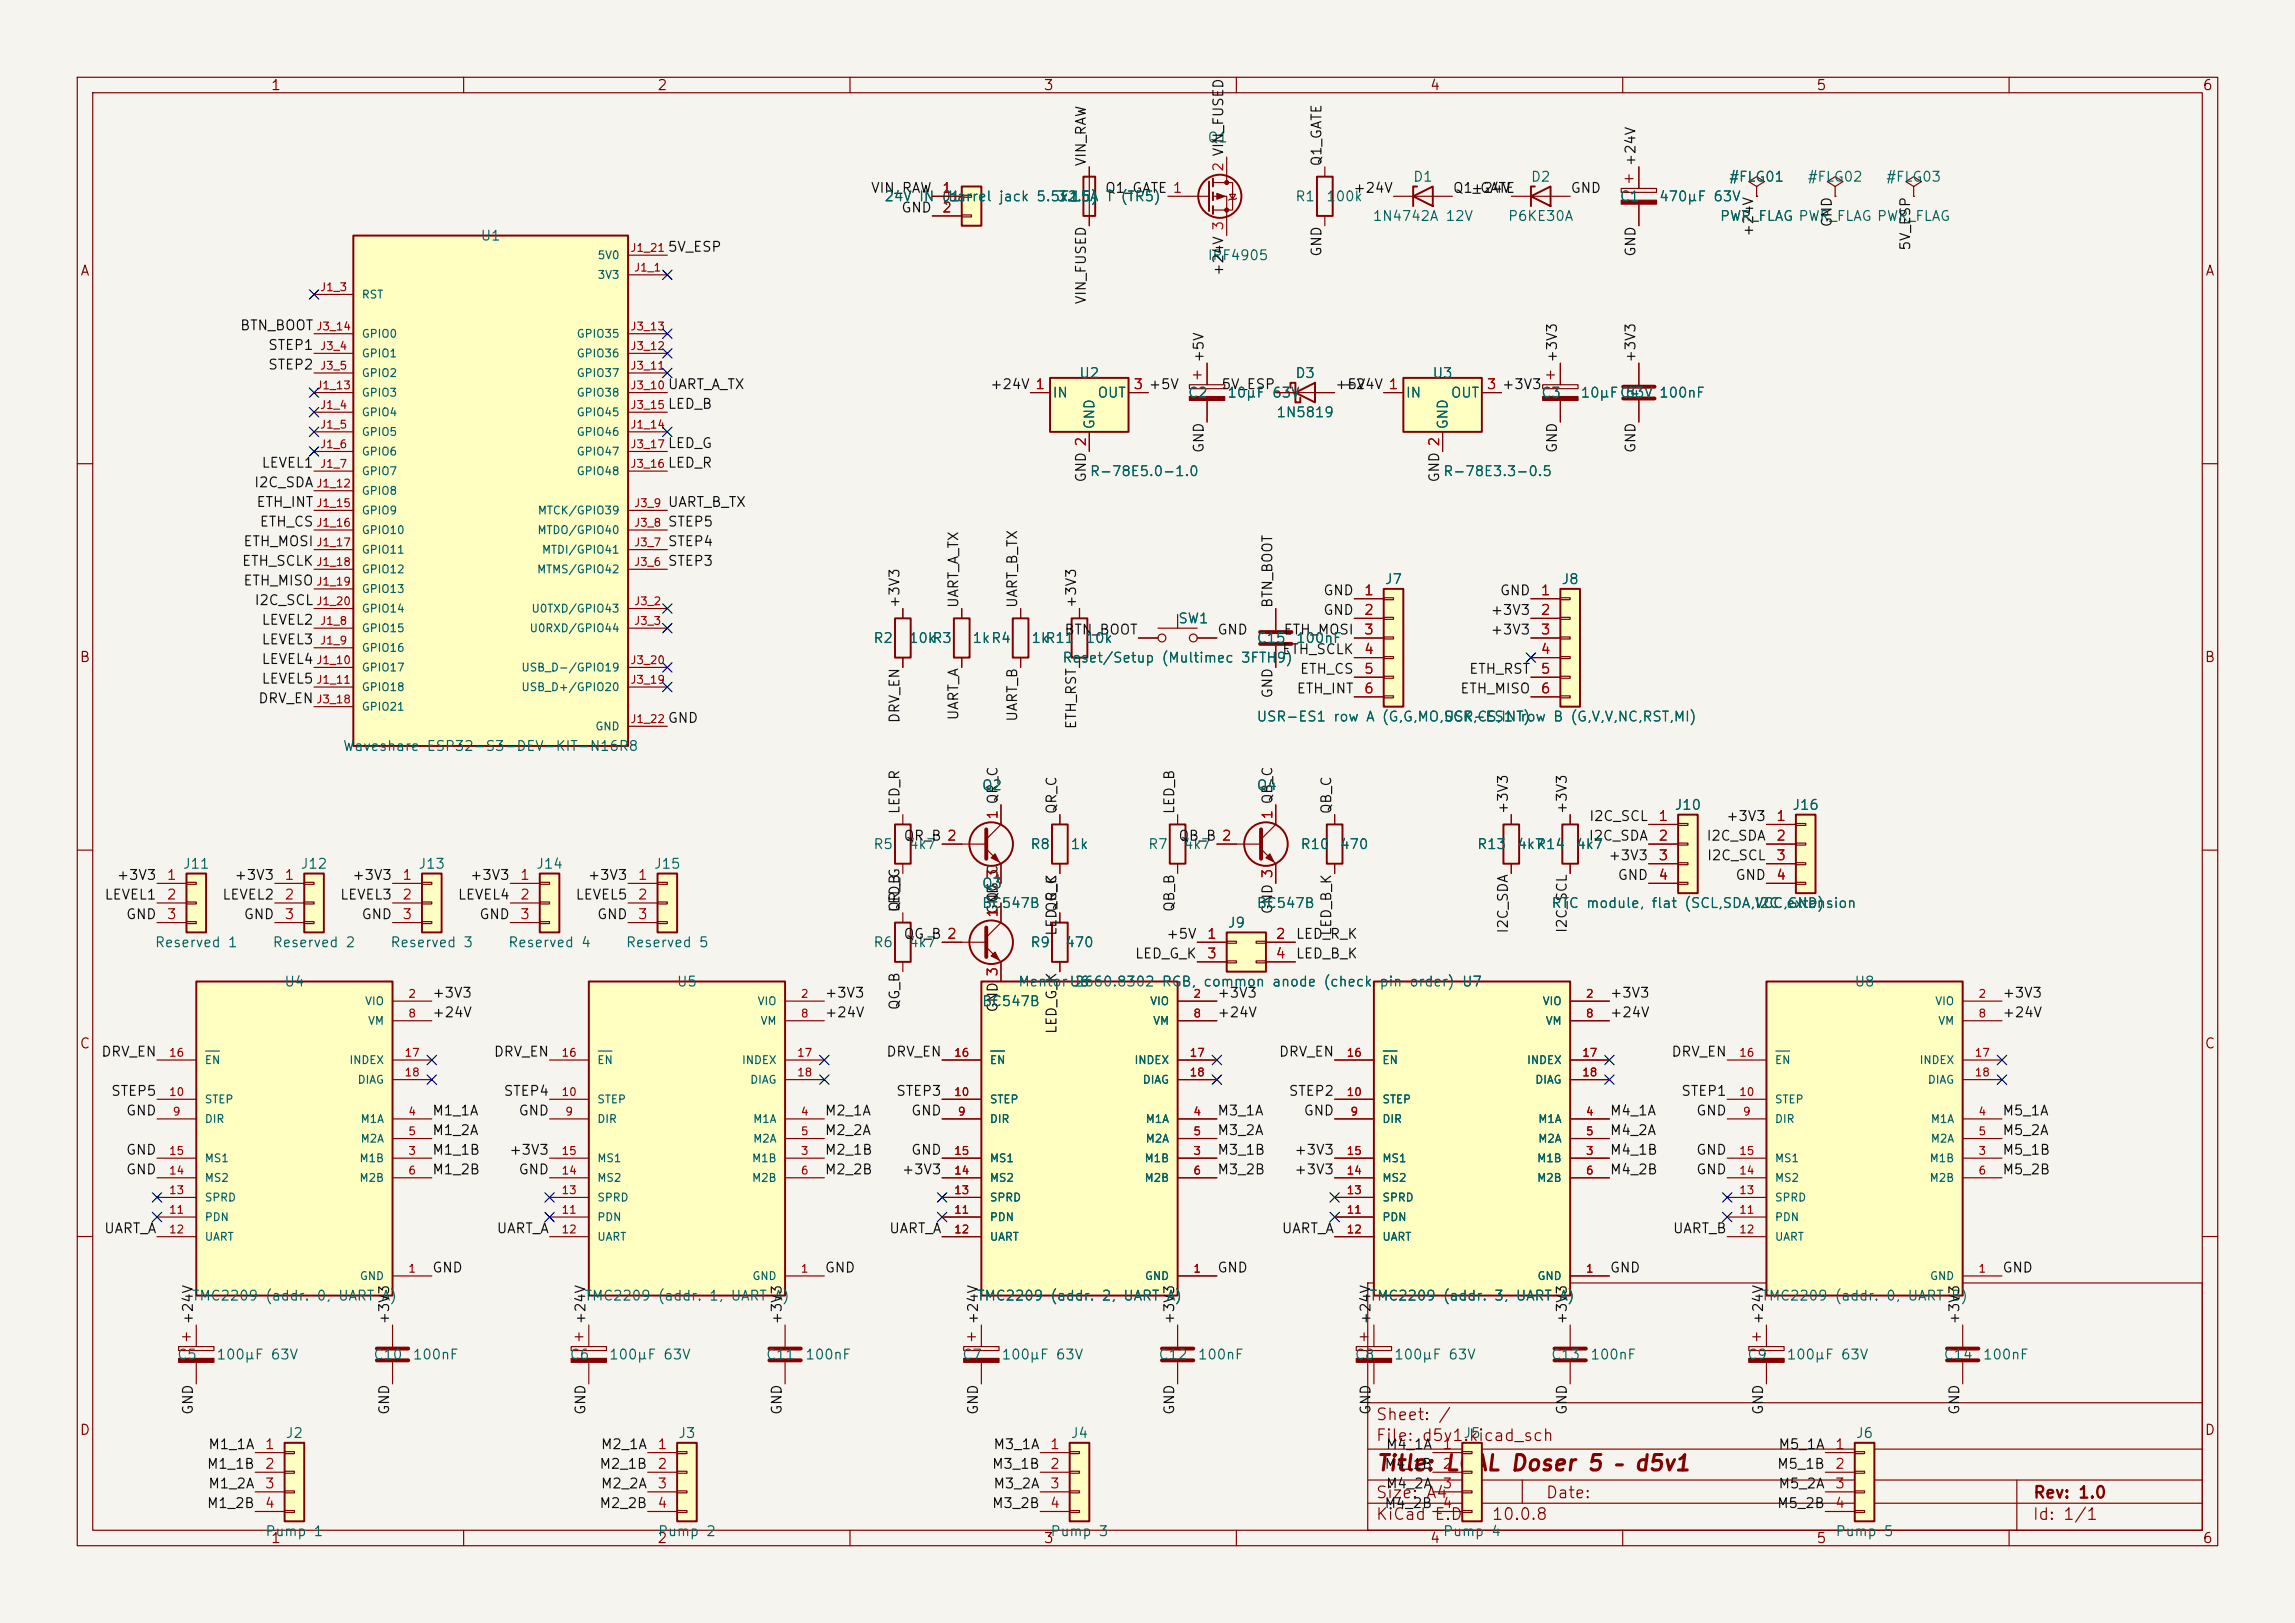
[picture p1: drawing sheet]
<svg xmlns="http://www.w3.org/2000/svg" width="297mm" height="210mm" viewBox="0 0 297 210" stroke-linecap="round" stroke-linejoin="round" font-family="sans-serif">
<defs><g id="words">
<text font-size="2" fill="#840000" x="178" y="190.8">Title: LGAL Doser 5 – d5v1</text>
<g font-size="1.5" fill="#840000">
<text x="178" y="184.1">Sheet: /</text>
<text x="178" y="186.8">File: d5v1.kicad_sch</text>
<text x="178" y="197">KiCad E.D.A. 10.0.8</text>
<text x="178" y="194.2">Size: A4</text>
<text x="200" y="194.2">Date:</text>
<text x="263" y="197">Id: 1/1</text>
<text x="263" y="194.2">Rev: 1.0</text>
</g>
<g font-size="1.3" fill="#840000">
<text x="35" y="12">1</text>
<text x="85" y="12">2</text>
<text x="135" y="12">3</text>
<text x="185" y="12">4</text>
<text x="235" y="12">5</text>
<text x="285" y="12">6</text>
<text x="10.3" y="36">A</text>
<text x="285.3" y="36">A</text>
<text x="10.2" y="86">B</text>
<text x="285.2" y="86">B</text>
<text x="10.2" y="136">C</text>
<text x="285.2" y="136">C</text>
<text x="10.2" y="186">D</text>
<text x="285.2" y="186">D</text>
<text x="35" y="200">1</text>
<text x="85" y="200">2</text>
<text x="135" y="200">3</text>
<text x="185" y="200">4</text>
<text x="235" y="200">5</text>
<text x="285" y="200">6</text>
</g>
<g font-size="1.3" fill="#0f0f0f">
<text x="140.8" y="21.6" transform="rotate(-90 140.8 21.6)">VIN_RAW</text>
<text x="171.3" y="21.6" transform="rotate(-90 171.3 21.6)">Q1_GATE</text>
<text x="212" y="21.6" transform="rotate(-90 212 21.6)">+24V</text>
<text x="112.6" y="25.3">VIN_RAW</text>
<text x="116.6" y="27.8">GND</text>
<text x="142.9" y="25.3">Q1_GATE 1</text>
<text x="175" y="25.3">+24V</text>
<text x="187.9" y="25.3">Q1_GATE</text>
<text x="190.3" y="25.3">+24V</text>
<text x="203.2" y="25.3">GND</text>
<text x="237.4" y="29.5" transform="rotate(-90 237.4 29.5)">GND</text>
<text x="86.3" y="32.9">5V_ESP</text>
<text x="158.6" y="35.8" transform="rotate(-90 158.6 35.8)">+24V 3</text>
<text x="171.3" y="33.3" transform="rotate(-90 171.3 33.3)">GND</text>
<text x="212" y="33.3" transform="rotate(-90 212 33.3)">GND</text>
<text x="227.2" y="30.7" transform="rotate(-90 227.2 30.7)">+24V</text>
<text x="247.5" y="32.5" transform="rotate(-90 247.5 32.5)">5V_ESP</text>
<text x="140.8" y="39.5" transform="rotate(-90 140.8 39.5)">VIN_FUSED</text>
<text x="31" y="43.1">BTN_BOOT</text>
<text x="34.6" y="45.6">STEP1</text>
<text x="156.1" y="47" transform="rotate(-90 156.1 47)">+5V</text>
<text x="201.8" y="47" transform="rotate(-90 201.8 47)">+3V3</text>
<text x="212" y="47" transform="rotate(-90 212 47)">+3V3</text>
<text x="34.6" y="48.1">STEP2</text>
<text x="86.3" y="50.7">UART_A_TX</text>
<text x="86.3" y="53.2">LED_B</text>
<text x="128" y="50.7">+24V 1</text>
<text x="158" y="50.7">5V_ESP</text>
<text x="172.7" y="50.7">+5V</text>
<text x="173.8" y="50.7">+24V 1</text>
<text x="86.3" y="58.3">LED_G</text>
<text x="156.1" y="58.7" transform="rotate(-90 156.1 58.7)">GND</text>
<text x="201.8" y="58.7" transform="rotate(-90 201.8 58.7)">GND</text>
<text x="212" y="58.7" transform="rotate(-90 212 58.7)">GND</text>
<text x="32.8" y="63.4">I2C_SDA</text>
<text x="33.1" y="65.9">ETH_INT</text>
<text x="33.8" y="60.8">LEVEL1</text>
<text x="86.3" y="60.8">LED_R</text>
<text x="86.3" y="65.9">UART_B_TX</text>
<text x="140.8" y="62.5" transform="rotate(-90 140.8 62.5)">GND 2</text>
<text x="186.6" y="62.5" transform="rotate(-90 186.6 62.5)">GND 2</text>
<text x="31.4" y="71">ETH_MOSI</text>
<text x="33.5" y="68.5">ETH_CS</text>
<text x="86.3" y="68.5">STEP5</text>
<text x="86.3" y="71">STEP4</text>
<text x="31.2" y="73.5">ETH_SCLK</text>
<text x="31.4" y="76.1">ETH_MISO</text>
<text x="86.3" y="73.5">STEP3</text>
<text x="171.2" y="77.3">GND</text>
<text x="194" y="77.3">GND</text>
<text x="32.9" y="78.6">I2C_SCL</text>
<text x="33.8" y="81.2">LEVEL2</text>
<text x="33.8" y="83.7">LEVEL3</text>
<text x="116.7" y="78.8" transform="rotate(-90 116.7 78.8)">+3V3</text>
<text x="124.3" y="78.8" transform="rotate(-90 124.3 78.8)">UART_A_TX</text>
<text x="132" y="78.8" transform="rotate(-90 132 78.8)">UART_B_TX</text>
<text x="137.7" y="82.4">BTN_BOOT</text>
<text x="139.6" y="78.8" transform="rotate(-90 139.6 78.8)">+3V3</text>
<text x="157.5" y="82.4">GND</text>
<text x="165" y="78.8" transform="rotate(-90 165 78.8)">BTN_BOOT</text>
<text x="166" y="82.4">ETH_MOSI</text>
<text x="171.2" y="79.9">GND</text>
<text x="192.8" y="79.9">+3V3</text>
<text x="192.8" y="82.4">+3V3</text>
<text x="33.8" y="86.2">LEVEL4</text>
<text x="33.8" y="88.8">LEVEL5</text>
<text x="165.8" y="85">ETH_SCLK</text>
<text x="168.1" y="87.5">ETH_CS</text>
<text x="190" y="87.5">ETH_RST</text>
<text x="33.3" y="91.3">DRV_EN</text>
<text x="86.3" y="93.9">GND</text>
<text x="116.7" y="93.7" transform="rotate(-90 116.7 93.7)">DRV_EN</text>
<text x="124.3" y="93.3" transform="rotate(-90 124.3 93.3)">UART_A</text>
<text x="132" y="93.5" transform="rotate(-90 132 93.5)">UART_B</text>
<text x="139.6" y="94.4" transform="rotate(-90 139.6 94.4)">ETH_RST</text>
<text x="165" y="90.5" transform="rotate(-90 165 90.5)">GND</text>
<text x="167.7" y="90">ETH_INT</text>
<text x="188.9" y="90">ETH_MISO</text>
<text x="116.7" y="105.4" transform="rotate(-90 116.7 105.4)">LED_R</text>
<text x="137" y="105.4" transform="rotate(-90 137 105.4)">QR_C</text>
<text x="152.3" y="105.4" transform="rotate(-90 152.3 105.4)">LED_B</text>
<text x="172.6" y="105.4" transform="rotate(-90 172.6 105.4)">QB_C</text>
<text x="195.5" y="105.4" transform="rotate(-90 195.5 105.4)">+3V3</text>
<text x="203.1" y="105.4" transform="rotate(-90 203.1 105.4)">+3V3</text>
<text x="205.6" y="106.6">I2C_SCL</text>
<text x="223.3" y="106.6">+3V3</text>
<text x="116.9" y="109.1">QR_B 2</text>
<text x="152.4" y="109.1">QB_B 2</text>
<text x="205.5" y="109.1">I2C_SDA</text>
<text x="208.1" y="111.6">+3V3</text>
<text x="220.8" y="109.1">I2C_SDA</text>
<text x="220.8" y="111.6">I2C_SCL</text>
<text x="13.4" y="116.7">LEVEL1</text>
<text x="15" y="114.2">+3V3</text>
<text x="16.2" y="119.3">GND</text>
<text x="28.7" y="116.7">LEVEL2</text>
<text x="30.3" y="114.2">+3V3</text>
<text x="31.5" y="119.3">GND</text>
<text x="43.9" y="116.7">LEVEL3</text>
<text x="45.5" y="114.2">+3V3</text>
<text x="46.7" y="119.3">GND</text>
<text x="59.2" y="116.7">LEVEL4</text>
<text x="60.7" y="114.2">+3V3</text>
<text x="61.9" y="119.3">GND</text>
<text x="74.4" y="116.7">LEVEL5</text>
<text x="76" y="114.2">+3V3</text>
<text x="77.2" y="119.3">GND</text>
<text x="116.7" y="118.1" transform="rotate(-90 116.7 118.1)">LED_G</text>
<text x="116.7" y="118.1" transform="rotate(-90 116.7 118.1)">QR_B</text>
<text x="129.4" y="118.4" transform="rotate(-90 129.4 118.4)">GND 3</text>
<text x="137" y="118.1" transform="rotate(-90 137 118.1)">QG C</text>
<text x="152.3" y="118.1" transform="rotate(-90 152.3 118.1)">QB_B</text>
<text x="165" y="118.4" transform="rotate(-90 165 118.4)">GND 3</text>
<text x="209.3" y="114.2">GND</text>
<text x="224.5" y="114.2">GND</text>
<text x="116.9" y="121.8">QG_B 2</text>
<text x="137" y="121.2" transform="rotate(-90 137 121.2)">LED_R_K</text>
<text x="146.8" y="124.3">LED_G_K</text>
<text x="150.8" y="121.8">+5V</text>
<text x="167.6" y="124.3">LED_B_K</text>
<text x="167.6" y="121.8">LED_R_K</text>
<text x="172.6" y="121.2" transform="rotate(-90 172.6 121.2)">LED_B_K</text>
<text x="195.5" y="120.9" transform="rotate(-90 195.5 120.9)">I2C_SDA</text>
<text x="203.1" y="120.8" transform="rotate(-90 203.1 120.8)">I2C_SCL</text>
<text x="55.9" y="129.4">+3V3</text>
<text x="55.9" y="132">+24V</text>
<text x="106.7" y="129.4">+3V3</text>
<text x="106.7" y="132">+24V</text>
<text x="116.7" y="130.8" transform="rotate(-90 116.7 130.8)">QG_B</text>
<text x="129.4" y="131.1" transform="rotate(-90 129.4 131.1)">GND</text>
<text x="157.5" y="129.4">+3V3</text>
<text x="157.5" y="132">+24V</text>
<text x="208.3" y="132">+24V</text>
<text x="208.3" y="129.4">+3V3</text>
<text x="259.1" y="129.4">+3V3</text>
<text x="259.1" y="132">+24V</text>
<text x="13" y="137">DRV_EN</text>
<text x="63.8" y="137">DRV_EN</text>
<text x="114.6" y="137">DRV_EN</text>
<text x="137" y="133.9" transform="rotate(-90 137 133.9)">LED_G_K</text>
<text x="165.4" y="137">DRV_EN</text>
<text x="216.2" y="137">DRV_EN</text>
<text x="14.3" y="142.1">STEP5</text>
<text x="65.1" y="142.1">STEP4</text>
<text x="115.9" y="142.1">STEP3</text>
<text x="166.7" y="142.1">STEP2</text>
<text x="217.5" y="142.1">STEP1</text>
<text x="16.2" y="149.7">GND</text>
<text x="16.2" y="144.7">GND</text>
<text x="55.9" y="149.7">M1_1B</text>
<text x="55.9" y="147.2">M1_2A</text>
<text x="55.9" y="144.7">M1_1A</text>
<text x="65.8" y="149.7">+3V3</text>
<text x="67" y="144.7">GND</text>
<text x="106.7" y="147.2">M2_2A</text>
<text x="106.7" y="149.7">M2_1B</text>
<text x="106.7" y="144.7">M2_1A</text>
<text x="117.8" y="149.7">GND</text>
<text x="117.8" y="144.7">GND</text>
<text x="157.5" y="149.7">M3_1B</text>
<text x="157.5" y="144.7">M3_1A</text>
<text x="157.5" y="147.2">M3_2A</text>
<text x="167.4" y="149.7">+3V3</text>
<text x="168.6" y="144.7">GND</text>
<text x="208.3" y="144.7">M4_1A</text>
<text x="208.3" y="147.2">M4_2A</text>
<text x="208.3" y="149.7">M4_1B</text>
<text x="219.4" y="149.7">GND</text>
<text x="219.4" y="144.7">GND</text>
<text x="259.1" y="144.7">M5_1A</text>
<text x="259.1" y="147.2">M5_2A</text>
<text x="259.1" y="149.7">M5_1B</text>
<text x="16.2" y="152.3">GND</text>
<text x="55.9" y="152.3">M1_2B</text>
<text x="67" y="152.3">GND</text>
<text x="106.7" y="152.3">M2_2B</text>
<text x="116.6" y="152.3">+3V3</text>
<text x="157.5" y="152.3">M3_2B</text>
<text x="167.4" y="152.3">+3V3</text>
<text x="208.3" y="152.3">M4_2B</text>
<text x="219.4" y="152.3">GND</text>
<text x="259.1" y="152.3">M5_2B</text>
<text x="13.4" y="159.9">UART_A</text>
<text x="64.2" y="159.9">UART_A</text>
<text x="115" y="159.9">UART_A</text>
<text x="165.8" y="159.9">UART_A</text>
<text x="216.4" y="159.9">UART_B</text>
<text x="55.9" y="165">GND</text>
<text x="106.7" y="165">GND</text>
<text x="157.5" y="165">GND</text>
<text x="208.3" y="165">GND</text>
<text x="259.1" y="165">GND</text>
<text x="25.3" y="171.5" transform="rotate(-90 25.3 171.5)">+24V</text>
<text x="50.7" y="171.5" transform="rotate(-90 50.7 171.5)">+3V3</text>
<text x="76.1" y="171.5" transform="rotate(-90 76.1 171.5)">+24V</text>
<text x="101.5" y="171.5" transform="rotate(-90 101.5 171.5)">+3V3</text>
<text x="126.9" y="171.5" transform="rotate(-90 126.9 171.5)">+24V</text>
<text x="152.3" y="171.5" transform="rotate(-90 152.3 171.5)">+3V3</text>
<text x="177.7" y="171.5" transform="rotate(-90 177.7 171.5)">+24V</text>
<text x="203.1" y="171.5" transform="rotate(-90 203.1 171.5)">+3V3</text>
<text x="228.5" y="171.5" transform="rotate(-90 228.5 171.5)">+24V</text>
<text x="253.9" y="171.5" transform="rotate(-90 253.9 171.5)">+3V3</text>
<text x="25.3" y="183.2" transform="rotate(-90 25.3 183.2)">GND</text>
<text x="50.7" y="183.2" transform="rotate(-90 50.7 183.2)">GND</text>
<text x="76.1" y="183.2" transform="rotate(-90 76.1 183.2)">GND</text>
<text x="101.5" y="183.2" transform="rotate(-90 101.5 183.2)">GND</text>
<text x="126.9" y="183.2" transform="rotate(-90 126.9 183.2)">GND</text>
<text x="152.3" y="183.2" transform="rotate(-90 152.3 183.2)">GND</text>
<text x="177.7" y="183.2" transform="rotate(-90 177.7 183.2)">GND</text>
<text x="203.1" y="183.2" transform="rotate(-90 203.1 183.2)">GND</text>
<text x="228.5" y="183.2" transform="rotate(-90 228.5 183.2)">GND</text>
<text x="253.9" y="183.2" transform="rotate(-90 253.9 183.2)">GND</text>
<text x="26.7" y="190.4">M1_1B</text>
<text x="26.9" y="187.8">M1_1A</text>
<text x="77.5" y="190.4">M2_1B</text>
<text x="77.7" y="187.8">M2_1A</text>
<text x="128.3" y="190.4">M3_1B</text>
<text x="128.5" y="187.8">M3_1A</text>
<text x="179.1" y="190.4">M4_1B</text>
<text x="179.3" y="187.8">M4_1A</text>
<text x="229.9" y="190.4">M5_1B</text>
<text x="230.1" y="187.8">M5_1A</text>
<text x="26.7" y="195.5">M1_2B</text>
<text x="26.9" y="192.9">M1_2A</text>
<text x="77.5" y="195.5">M2_2B</text>
<text x="77.7" y="192.9">M2_2A</text>
<text x="128.3" y="195.5">M3_2B</text>
<text x="128.5" y="192.9">M3_2A</text>
<text x="179.1" y="195.5">M4_2B</text>
<text x="179.3" y="192.9">M4_2A</text>
<text x="229.9" y="195.5">M5_2B</text>
<text x="230.1" y="192.9">M5_2A</text>
</g>
<g font-size="1.3" fill="#006464">
<text x="156.2" y="18.7">Q1</text>
<text x="182.8" y="23.8">D1</text>
<text x="198" y="23.8">D2</text>
<text x="223.7" y="23.8">#FLG01</text>
<text x="233.8" y="23.8">#FLG02</text>
<text x="244" y="23.8">#FLG03</text>
<text x="114.4" y="26.4">24V IN (barrel jack 5.5x2.5)</text>
<text x="122" y="26.4">J1</text>
<text x="136.7" y="26.4">3.15A T (TR5)</text>
<text x="137.2" y="26.4">F1</text>
<text x="167.5" y="26.4">R1</text>
<text x="171.5" y="26.4">100k</text>
<text x="177.6" y="28.9">1N4742A 12V</text>
<text x="195.1" y="28.9">P6KE30A</text>
<text x="209.5" y="26.4">C1</text>
<text x="214.6" y="26.4">470µF 63V</text>
<text x="222.5" y="28.9">PWR_FLAG PWR_FLAG PWR_FLAG</text>
<text x="222.5" y="28.9">PWR_FLAG</text>
<text x="62.1" y="31.4">U1</text>
<text x="156.2" y="34">IRF4905</text>
<text x="136.1" y="51.8">IN</text>
<text x="139.6" y="49.2">U2</text>
<text x="141.9" y="51.8">OUT</text>
<text x="153.7" y="51.8">C2</text>
<text x="158.7" y="51.8">10µF 63V</text>
<text x="167.5" y="49.2">D3</text>
<text x="181.8" y="51.8">IN</text>
<text x="185.3" y="49.2">U3</text>
<text x="187.7" y="51.8">OUT</text>
<text x="199.4" y="51.8">C3</text>
<text x="204.5" y="51.8">10µFC4</text>
<text x="210.3" y="51.8">63V 100nF</text>
<text x="141.9" y="55.7" transform="rotate(-90 141.9 55.7)">GND</text>
<text x="165.1" y="54.3">1N5819</text>
<text x="187.7" y="55.7" transform="rotate(-90 187.7 55.7)">GND</text>
<text x="141" y="61.9">R-78E5.0-1.0</text>
<text x="186.7" y="61.9">R-78E3.3-0.5</text>
<text x="179.1" y="75.9">J7</text>
<text x="202" y="75.9">J8</text>
<text x="112.9" y="83.5">R2</text>
<text x="117.5" y="83.5">10k</text>
<text x="120.6" y="83.5">R3</text>
<text x="125.8" y="83.5">1kR4</text>
<text x="133.4" y="83.5">1k</text>
<text x="135.2" y="83.5">R11</text>
<text x="140.4" y="83.5">10k</text>
<text x="152.4" y="81">SW1</text>
<text x="162.5" y="83.5">C15</text>
<text x="167.6" y="83.5">100nF</text>
<text x="137.4" y="86.1">Reset/Setup (Multimec 3FTH9)</text>
<text x="162.5" y="93.7">USR-ES1 row A (G,G,MO,SCK,CS,INT)</text>
<text x="186.7" y="93.7">USR-ES1 row B (G,V,V,NC,RST,MI)</text>
<text x="44.3" y="97.5">Waveshare ESP32-S3-DEV-KIT-N16R8</text>
<text x="127" y="102.6">Q2</text>
<text x="162.5" y="102.6">Q4</text>
<text x="216.6" y="105.1">J10</text>
<text x="231.9" y="105.1">J16</text>
<text x="23.6" y="112.7">J11</text>
<text x="38.8" y="112.7">J12</text>
<text x="54.1" y="112.7">J13</text>
<text x="69.3" y="112.7">J14</text>
<text x="84.5" y="112.7">J15</text>
<text x="112.9" y="110.2">R5</text>
<text x="117.5" y="110.2">4k7</text>
<text x="133.3" y="110.2">R8</text>
<text x="138.5" y="110.2">1k</text>
<text x="148.5" y="110.2">R7</text>
<text x="153.1" y="110.2">4k7</text>
<text x="168.2" y="110.2">R10</text>
<text x="173.3" y="110.2">470</text>
<text x="191.1" y="110.2">R13</text>
<text x="196.3" y="110.2">4k7</text>
<text x="198.7" y="110.2">R14</text>
<text x="203.9" y="110.2">4k7</text>
<text x="127" y="117.8">BC547B</text>
<text x="127" y="115.3">Q3</text>
<text x="162.5" y="117.8">BC547B</text>
<text x="200.7" y="117.8">RTC module, flat (SCL,SDA,VCC,GND)</text>
<text x="227" y="117.8">I2C extension</text>
<text x="20" y="122.9">Reserved 1</text>
<text x="35.2" y="122.9">Reserved 2</text>
<text x="50.4" y="122.9">Reserved 3</text>
<text x="65.7" y="122.9">Reserved 4</text>
<text x="80.9" y="122.9">Reserved 5</text>
<text x="112.9" y="122.9">R6</text>
<text x="117.5" y="122.9">4k7</text>
<text x="133.3" y="122.9">R9</text>
<text x="137.8" y="122.9">470</text>
<text x="158.8" y="120.3">J9</text>
<text x="36.7" y="128">U4</text>
<text x="87.5" y="128">U5</text>
<text x="127" y="130.5">BC547B</text>
<text x="131.7" y="128">MentorU6</text>
<text x="139" y="128">2660.8302 RGB, common anode (check</text>
<text x="178.4" y="128">pin order) U7</text>
<text x="239.9" y="128">U8</text>
<text x="24.7" y="168.6">TMC2209 (addr. 0, UART A)</text>
<text x="75.5" y="168.6">TMC2209 (addr. 1, UART A)</text>
<text x="126.3" y="168.6">TMC2209 (addr. 2, UART A)</text>
<text x="177.1" y="168.6">TMC2209 (addr. 3, UART A)</text>
<text x="227.8" y="168.6">TMC2209 (addr. 0, UART B)</text>
<text x="22.8" y="176.2">C5</text>
<text x="27.9" y="176.2">100µF 63V</text>
<text x="48.2" y="176.2">C10</text>
<text x="53.3" y="176.2">100nF</text>
<text x="73.6" y="176.2">C6</text>
<text x="78.7" y="176.2">100µF 63V</text>
<text x="99" y="176.2">C11</text>
<text x="104.1" y="176.2">100nF</text>
<text x="124.4" y="176.2">C7</text>
<text x="129.5" y="176.2">100µF 63V</text>
<text x="149.8" y="176.2">C12</text>
<text x="154.9" y="176.2">100nF</text>
<text x="175.2" y="176.2">C8</text>
<text x="180.3" y="176.2">100µF 63V</text>
<text x="200.6" y="176.2">C13</text>
<text x="205.7" y="176.2">100nF</text>
<text x="226" y="176.2">C9</text>
<text x="231.1" y="176.2">100µF 63V</text>
<text x="251.4" y="176.2">C14</text>
<text x="256.5" y="176.2">100nF</text>
<text x="36.9" y="186.4">J2</text>
<text x="87.7" y="186.4">J3</text>
<text x="138.5" y="186.4">J4</text>
<text x="189.3" y="186.4">J5</text>
<text x="240.1" y="186.4">J6</text>
<text x="34.3" y="199.1">Pump 1</text>
<text x="85.1" y="199.1">Pump 2</text>
<text x="135.9" y="199.1">Pump 3</text>
<text x="186.7" y="199.1">Pump 4</text>
<text x="237.5" y="199.1">Pump 5</text>
</g>
<g font-size="1.3" fill="#a90000">
<text x="158.6" y="22.3" transform="rotate(-90 158.6 22.3)">2 VIN_FUSED</text>
<text x="121.8" y="25.3">1</text>
<text x="121.8" y="27.8">2</text>
<text x="133.9" y="50.7">1</text>
<text x="146.6" y="50.7">3 +5V</text>
<text x="146.6" y="50.7">3</text>
<text x="179.6" y="50.7">1</text>
<text x="192.3" y="50.7">3 +3V3</text>
<text x="192.3" y="50.7">3</text>
<text x="140.8" y="57.9" transform="rotate(-90 140.8 57.9)">2</text>
<text x="186.6" y="57.9" transform="rotate(-90 186.6 57.9)">2</text>
<text x="176.4" y="77.3">1</text>
<text x="199.3" y="77.3">1</text>
<text x="176.4" y="79.9">2</text>
<text x="176.4" y="82.4">3</text>
<text x="199.3" y="79.9">2</text>
<text x="199.3" y="82.4">3</text>
<text x="176.4" y="85">4</text>
<text x="176.4" y="87.5">5</text>
<text x="199.3" y="85">4</text>
<text x="199.3" y="87.5">5</text>
<text x="176.4" y="90">6</text>
<text x="199.3" y="90">6</text>
<text x="129.4" y="106.1" transform="rotate(-90 129.4 106.1)">1 QR_C</text>
<text x="129.4" y="106.1" transform="rotate(-90 129.4 106.1)">1</text>
<text x="165" y="106.1" transform="rotate(-90 165 106.1)">1 QB_C</text>
<text x="165" y="106.1" transform="rotate(-90 165 106.1)">1</text>
<text x="214.5" y="106.5">1</text>
<text x="229.8" y="106.5">1</text>
<text x="122.5" y="109.1">2</text>
<text x="129.4" y="113.8" transform="rotate(-90 129.4 113.8)">3</text>
<text x="158" y="109.1">2</text>
<text x="165" y="113.8" transform="rotate(-90 165 113.8)">3</text>
<text x="214.5" y="109.1">2</text>
<text x="214.5" y="111.6">3</text>
<text x="229.8" y="109.1">2</text>
<text x="229.8" y="111.6">3</text>
<text x="21.5" y="114.2">1</text>
<text x="21.5" y="116.7">2</text>
<text x="21.5" y="119.2">3</text>
<text x="36.7" y="114.2">1</text>
<text x="36.7" y="116.7">2</text>
<text x="36.7" y="119.2">3</text>
<text x="52" y="114.2">1</text>
<text x="52" y="116.7">2</text>
<text x="52" y="119.2">3</text>
<text x="67.2" y="114.2">1</text>
<text x="67.2" y="116.7">2</text>
<text x="67.2" y="119.2">3</text>
<text x="82.5" y="114.2">1</text>
<text x="82.5" y="116.7">2</text>
<text x="82.5" y="119.2">3</text>
<text x="129.4" y="118.8" transform="rotate(-90 129.4 118.8)">1 QG_C</text>
<text x="129.4" y="118.8" transform="rotate(-90 129.4 118.8)">1</text>
<text x="214.5" y="114.2">4</text>
<text x="229.8" y="114.2">4</text>
<text x="122.5" y="121.8">2</text>
<text x="156.1" y="121.8">1</text>
<text x="156.1" y="124.3">3</text>
<text x="165" y="121.8">2</text>
<text x="165" y="124.3">4</text>
<text x="129.4" y="126.5" transform="rotate(-90 129.4 126.5)">3</text>
<text x="34.2" y="187.8">1</text>
<text x="34.2" y="190.4">2</text>
<text x="85" y="187.8">1</text>
<text x="85" y="190.4">2</text>
<text x="135.8" y="187.8">1</text>
<text x="135.8" y="190.4">2</text>
<text x="186.6" y="187.8">1</text>
<text x="186.6" y="190.4">2</text>
<text x="237.4" y="187.8">1</text>
<text x="237.4" y="190.4">2</text>
<text x="34.2" y="192.9">3</text>
<text x="34.2" y="195.4">4</text>
<text x="85" y="192.9">3</text>
<text x="85" y="195.4">4</text>
<text x="135.8" y="192.9">3</text>
<text x="135.8" y="195.4">4</text>
<text x="186.6" y="192.9">3</text>
<text x="186.6" y="195.4">4</text>
<text x="237.4" y="192.9">3</text>
<text x="237.4" y="195.4">4</text>
</g>
<g font-size="1" fill="#006464">
<text x="77.3" y="33.8">5V0</text>
<text x="46.7" y="38.9">RST</text>
<text x="77.3" y="36.3">3V3</text>
<text x="46.7" y="46.5">GPIO1</text>
<text x="46.7" y="43.9">GPIO0</text>
<text x="74.5" y="46.5">GPIO36</text>
<text x="74.5" y="43.9">GPIO35</text>
<text x="46.7" y="51.6">GPIO3</text>
<text x="46.7" y="49">GPIO2</text>
<text x="74.5" y="51.6">GPIO38</text>
<text x="74.5" y="49">GPIO37</text>
<text x="46.7" y="54.1">GPIO4</text>
<text x="46.7" y="56.6">GPIO5</text>
<text x="46.7" y="59.2">GPIO6</text>
<text x="74.5" y="56.6">GPIO46</text>
<text x="74.5" y="54.1">GPIO45</text>
<text x="74.5" y="59.2">GPIO47</text>
<text x="46.7" y="61.7">GPIO7</text>
<text x="46.7" y="64.3">GPIO8</text>
<text x="74.5" y="61.7">GPIO48</text>
<text x="46.7" y="66.8">GPIO9</text>
<text x="46.7" y="69.3">GPIO10</text>
<text x="46.7" y="71.9">GPIO11</text>
<text x="69.5" y="69.3">MTDO/GPIO40</text>
<text x="69.5" y="66.8">MTCK/GPIO39</text>
<text x="70" y="71.9">MTDI/GPIO41</text>
<text x="46.7" y="74.4">GPIO12</text>
<text x="46.7" y="77">GPIO13</text>
<text x="69.4" y="74.4">MTMS/GPIO42</text>
<text x="46.7" y="82">GPIO15</text>
<text x="46.7" y="79.5">GPIO14</text>
<text x="68.5" y="82">U0RXD/GPIO44</text>
<text x="68.7" y="79.5">U0TXD/GPIO43</text>
<text x="46.7" y="84.6">GPIO16</text>
<text x="46.7" y="87.1">GPIO17</text>
<text x="46.7" y="89.7">GPIO18</text>
<text x="67.4" y="89.7">USB_D+/GPIO20</text>
<text x="67.4" y="87.1">USB_D-/GPIO19</text>
<text x="46.7" y="92.2">GPIO21</text>
<text x="77" y="94.7">GND</text>
<text x="47.2" y="130.3">VIO</text>
<text x="98" y="130.3">VIO</text>
<text x="148.8" y="130.3">VIO</text>
<text x="199.6" y="130.3">VIO</text>
<text x="250.4" y="130.3">VIO</text>
<text x="26.4" y="137.9">EN</text>
<text x="45.1" y="137.9">INDEX</text>
<text x="47.6" y="132.8">VM</text>
<text x="77.2" y="137.9">EN</text>
<text x="95.9" y="137.9">INDEX</text>
<text x="98.4" y="132.8">VM</text>
<text x="128" y="137.9">EN</text>
<text x="146.7" y="137.9">INDEX</text>
<text x="149.2" y="132.8">VM</text>
<text x="178.8" y="137.9">EN</text>
<text x="197.5" y="137.9">INDEX</text>
<text x="200" y="132.8">VM</text>
<text x="229.6" y="137.9">EN</text>
<text x="248.3" y="137.9">INDEX</text>
<text x="250.8" y="132.8">VM</text>
<text x="26.4" y="143">STEP</text>
<text x="46.2" y="140.5">DIAG</text>
<text x="77.2" y="143">STEP</text>
<text x="97" y="140.5">DIAG</text>
<text x="128" y="143">STEP</text>
<text x="147.8" y="140.5">DIAG</text>
<text x="178.8" y="143">STEP</text>
<text x="198.6" y="140.5">DIAG</text>
<text x="229.6" y="143">STEP</text>
<text x="249.4" y="140.5">DIAG</text>
<text x="26.4" y="145.5">DIR</text>
<text x="46.6" y="145.5">M1A</text>
<text x="46.6" y="148.1">M2A</text>
<text x="77.2" y="145.5">DIR</text>
<text x="97.4" y="145.5">M1A</text>
<text x="97.4" y="148.1">M2A</text>
<text x="128" y="145.5">DIR</text>
<text x="148.2" y="145.5">M1A</text>
<text x="148.2" y="148.1">M2A</text>
<text x="178.8" y="145.5">DIR</text>
<text x="199" y="145.5">M1A</text>
<text x="199" y="148.1">M2A</text>
<text x="229.6" y="145.5">DIR</text>
<text x="249.8" y="145.5">M1A</text>
<text x="249.8" y="148.1">M2A</text>
<text x="26.4" y="155.7">SPRD</text>
<text x="26.4" y="153.2">MS2</text>
<text x="26.4" y="150.6">MS1</text>
<text x="46.4" y="150.6">M1B</text>
<text x="46.4" y="153.2">M2B</text>
<text x="77.2" y="155.7">SPRD</text>
<text x="77.2" y="153.2">MS2</text>
<text x="77.2" y="150.6">MS1</text>
<text x="97.2" y="150.6">M1B</text>
<text x="97.2" y="153.2">M2B</text>
<text x="128" y="155.7">SPRD</text>
<text x="128" y="153.2">MS2</text>
<text x="128" y="150.6">MS1</text>
<text x="148" y="150.6">M1B</text>
<text x="148" y="153.2">M2B</text>
<text x="178.8" y="155.7">SPRD</text>
<text x="178.8" y="153.2">MS2</text>
<text x="178.8" y="150.6">MS1</text>
<text x="198.8" y="150.6">M1B</text>
<text x="198.8" y="153.2">M2B</text>
<text x="229.6" y="155.7">SPRD</text>
<text x="229.6" y="153.2">MS2</text>
<text x="229.6" y="150.6">MS1</text>
<text x="249.6" y="150.6">M1B</text>
<text x="249.6" y="153.2">M2B</text>
<text x="26.4" y="158.2">PDN</text>
<text x="26.4" y="160.8">UART</text>
<text x="77.2" y="158.2">PDN</text>
<text x="77.2" y="160.8">UART</text>
<text x="128" y="158.2">PDN</text>
<text x="128" y="160.8">UART</text>
<text x="178.8" y="158.2">PDN</text>
<text x="178.8" y="160.8">UART</text>
<text x="229.6" y="158.2">PDN</text>
<text x="229.6" y="160.8">UART</text>
<text x="46.5" y="165.9">GND</text>
<text x="97.3" y="165.9">GND</text>
<text x="148.1" y="165.9">GND</text>
<text x="198.9" y="165.9">GND</text>
<text x="249.7" y="165.9">GND</text>
</g>
<g font-size="1" fill="#a90000">
<text x="81.5" y="32.8">J1_21</text>
<text x="82" y="35.4">J1_1</text>
<text x="41.3" y="37.9">J1_3</text>
<text x="40.9" y="43">J3_14</text>
<text x="41.3" y="45.5">J3_4</text>
<text x="81.5" y="45.5">J3_12</text>
<text x="81.5" y="43">J3_13</text>
<text x="40.9" y="50.6">J1_13</text>
<text x="41.3" y="53.2">J1_4</text>
<text x="41.3" y="48.1">J3_5</text>
<text x="81.5" y="50.6">J3_10</text>
<text x="81.5" y="48.1">J3_11</text>
<text x="81.5" y="53.2">J3_15</text>
<text x="41.3" y="55.7">J1_5</text>
<text x="41.3" y="58.2">J1_6</text>
<text x="81.5" y="55.7">J1_14</text>
<text x="81.5" y="58.2">J3_17</text>
<text x="40.9" y="63.3">J1_12</text>
<text x="40.9" y="65.9">J1_15</text>
<text x="41.3" y="60.8">J1_7</text>
<text x="81.5" y="60.8">J3_16</text>
<text x="82" y="65.9">J3_9</text>
<text x="40.9" y="68.4">J1_16</text>
<text x="40.9" y="70.9">J1_17</text>
<text x="82" y="70.9">J3_7</text>
<text x="82" y="68.4">J3_8</text>
<text x="40.9" y="73.5">J1_18</text>
<text x="40.9" y="76">J1_19</text>
<text x="82" y="73.5">J3_6</text>
<text x="40.9" y="78.6">J1_20</text>
<text x="41.3" y="81.1">J1_8</text>
<text x="41.3" y="83.6">J1_9</text>
<text x="82" y="78.6">J3_2</text>
<text x="82" y="81.1">J3_3</text>
<text x="40.9" y="86.2">J1_10</text>
<text x="40.9" y="88.7">J1_11</text>
<text x="81.5" y="88.7">J3_19</text>
<text x="81.5" y="86.2">J3_20</text>
<text x="40.9" y="91.3">J3_18</text>
<text x="81.5" y="93.8">J1_22</text>
<text x="52.8" y="129.4">2</text>
<text x="52.8" y="131.9">8</text>
<text x="103.6" y="129.4">2</text>
<text x="103.6" y="131.9">8</text>
<text x="154.4" y="129.4">2</text>
<text x="154.4" y="131.9">8</text>
<text x="205.2" y="129.4">2</text>
<text x="205.2" y="131.9">8</text>
<text x="256" y="129.4">2</text>
<text x="256" y="131.9">8</text>
<text x="21.8" y="137">16</text>
<text x="52.3" y="137">17</text>
<text x="72.6" y="137">16</text>
<text x="103.1" y="137">17</text>
<text x="123.4" y="137">16</text>
<text x="153.9" y="137">17</text>
<text x="174.2" y="137">16</text>
<text x="204.7" y="137">17</text>
<text x="225" y="137">16</text>
<text x="255.5" y="137">17</text>
<text x="21.8" y="142.1">10</text>
<text x="52.3" y="139.5">18</text>
<text x="72.6" y="142.1">10</text>
<text x="103.1" y="139.5">18</text>
<text x="123.4" y="142.1">10</text>
<text x="153.9" y="139.5">18</text>
<text x="174.2" y="142.1">10</text>
<text x="204.7" y="139.5">18</text>
<text x="225" y="142.1">10</text>
<text x="255.5" y="139.5">18</text>
<text x="21.8" y="149.7">15</text>
<text x="22.3" y="144.6">9</text>
<text x="52.8" y="149.7">3</text>
<text x="52.8" y="144.6">4</text>
<text x="52.8" y="147.1">5</text>
<text x="72.6" y="149.7">15</text>
<text x="73.1" y="144.6">9</text>
<text x="103.6" y="149.7">3</text>
<text x="103.6" y="144.6">4</text>
<text x="103.6" y="147.1">5</text>
<text x="123.4" y="149.7">15</text>
<text x="123.9" y="144.6">9</text>
<text x="154.4" y="149.7">3</text>
<text x="154.4" y="144.6">4</text>
<text x="154.4" y="147.1">5</text>
<text x="174.2" y="149.7">15</text>
<text x="174.7" y="144.6">9</text>
<text x="205.2" y="149.7">3</text>
<text x="205.2" y="144.6">4</text>
<text x="205.2" y="147.1">5</text>
<text x="225" y="149.7">15</text>
<text x="225.5" y="144.6">9</text>
<text x="256" y="149.7">3</text>
<text x="256" y="144.6">4</text>
<text x="256" y="147.1">5</text>
<text x="21.8" y="154.8">13</text>
<text x="21.8" y="152.2">14</text>
<text x="52.8" y="152.2">6</text>
<text x="72.6" y="154.8">13</text>
<text x="72.6" y="152.2">14</text>
<text x="103.6" y="152.2">6</text>
<text x="123.4" y="154.8">13</text>
<text x="123.4" y="152.2">14</text>
<text x="154.4" y="152.2">6</text>
<text x="174.2" y="154.8">13</text>
<text x="174.2" y="152.2">14</text>
<text x="205.2" y="152.2">6</text>
<text x="225" y="154.8">13</text>
<text x="225" y="152.2">14</text>
<text x="256" y="152.2">6</text>
<text x="21.8" y="157.3">11</text>
<text x="21.8" y="159.8">12</text>
<text x="72.6" y="157.3">11</text>
<text x="72.6" y="159.8">12</text>
<text x="123.4" y="157.3">11</text>
<text x="123.4" y="159.8">12</text>
<text x="174.2" y="157.3">11</text>
<text x="174.2" y="159.8">12</text>
<text x="225" y="157.3">11</text>
<text x="225" y="159.8">12</text>
<text x="52.8" y="164.9">1</text>
<text x="103.6" y="164.9">1</text>
<text x="154.4" y="164.9">1</text>
<text x="205.2" y="164.9">1</text>
<text x="256" y="164.9">1</text>
</g>
</g></defs>
<path d="M0 0h297v210h-297z" fill="#f5f4ef" stroke="#f5f4ef" stroke-width=".13"/>
<g fill="none" stroke="#840000" stroke-width=".15">
<path d="M10 10h277v190h-277zM12 12h273v186h-273zM60 10v2M110 10v2M160 10v2M210 10v2M260 10v2M10 60h2M285 60h2M10 110h2M285 110h2M10 160h2"/>
<path d="M177 166h108v32h-108zM285 160h2M60 198v2M110 198v2M160 198v2M177 194.5h108M177 191.5h108M177 187.5h108M177 181.5h108M197 191.5v3M210 198v2M260 198v2"/>
<path d="M261 191.5v6.5"/>
</g>
<path d="M138.4 186.7h2.6v10.2h-2.6z" fill="#ffffc2"/>
<path d="M170.4 22.9h2.1v5h-2.1zM182.9 25.4l2.5-1.3v2.6zM183.4 24.1h-.5v2.6M131.1 80h2v5.1h-2zM138.4 186.7h2.6v10.2h-2.6z" fill="none" stroke="#840000" stroke-width=".25"/>
<g fill="none" stroke="#840000" stroke-width=".15">
<path d="M171.4 21.6v1.3M171.4 27.9v1.3M180.3 25.4h7.7M227.3 24.1l1-.6-1-.6-1 .6 1 .6v1.3M227.3 25.4h.1M237.5 24.1l1-.6-1-.6-1 .6 1 .6v1.3M237.5 25.4h.1M132.1 78.7v1.3M132.1 85.1v1.3M134.6 188h3.8M134.6 190.5h3.8M134.6 193h3.8"/>
<path d="M134.6 195.6h3.8M138.4 187.8h1.3v.3h-1.3zM138.4 190.4h1.3v.2h-1.3zM138.4 192.9h1.3v.3h-1.3zM138.4 195.5h1.3v.2h-1.3z"/>
</g>
<path d="M181.6 48.9h10.2v7h-10.2z" fill="#ffffc2"/>
<path d="M198.1 25.4l2.6-1.3v2.6zM198.6 24.1h-.5v2.6M181.6 48.9h10.2v7h-10.2z" fill="none" stroke="#840000" stroke-width=".25"/>
<g fill="none" stroke="#840000" stroke-width=".15">
<path d="M195.6 25.4h7.6M209.8 24.4h4.6v.5h-4.6zM210.3 23.1h1M210.8 22.6v1M212.1 21.6v2.8M212.1 26.4v2.8M179.1 50.8h2.5M186.7 55.9v2.5M191.8 50.8h2.5M199.6 49.8h4.6v.5h-4.6zM200.2 48.5h1M200.7 48v1"/>
<path d="M201.9 47v2.8M201.9 51.8v2.8M212.1 47v2.8M212.1 51.8v2.8"/>
</g>
<path d="M210.1 50h4M210.1 51.6h4" fill="none" stroke="#840000" stroke-width=".51"/>
<g fill="#840000" stroke="#840000" stroke-width=".15">
<path d="M199.6 51.3h4.6v.5h-4.6z"/>
<path d="M209.8 25.9h4.6v.5h-4.6z"/>
</g>
<path d="M158.7 120.7h5.1v5h-5.1z" fill="#ffffc2"/>
<g fill="none" stroke="#840000" stroke-width=".25">
<path d="M140.2 22.9h1.5v5h-1.5zM156.5 23.5v3.8M157 23.1v1M157 24.9v1M157 26.7v1M158.7 120.7h5.1v5h-5.1z"/>
<circle cx="157.9" cy="25.4" r="2.79"/>
</g>
<g fill="none" stroke="#840000" stroke-width=".15">
<path d="M141 21.6v7.6M151.1 25.4h5.4M157 23.6h2.5v3.6h-2.5M157 25.4h1.7v5.1M158.7 20.3v3.3M159.1 25.1h.8l-.4 .7zM160 25.7l-.1 .1h-.8l-.1 .1M154.9 121.9h3.8M154.9 124.5h3.8M158.7 121.8h1.3v.2h-1.3zM158.7 124.3h1.3v.3h-1.3zM162.6 121.8h1.2v.2h-1.2z"/>
<path d="M162.6 124.3h1.2v.3h-1.2zM163.8 121.9h3.8M163.8 124.5h3.8"/>
</g>
<g fill="#840000" stroke="#840000" stroke-width=".15">
<path d="M157.5 25l1 .4-1 .4z"/>
<circle cx="158.7" cy="23.6" r=".25"/>
<circle cx="158.7" cy="27.2" r=".25"/>
</g>
<path d="M124.5 24.1h2.5v5.1h-2.5z" fill="#ffffc2"/>
<path d="M124.5 24.1h2.5v5.1h-2.5z" fill="none" stroke="#840000" stroke-width=".25"/>
<path d="M120.6 25.4h3.9M120.6 27.9h3.9M124.5 25.3h1.2v.2h-1.2zM124.5 27.8h1.2v.3h-1.2zM175.5 174.2h4.6v.6h-4.6zM176 173h1M176.5 172.5v1M177.8 171.5v2.7M177.8 176.3v2.8" fill="none" stroke="#840000" stroke-width=".15"/>
<path d="M175.5 175.8h4.6v.5h-4.6z" fill="#840000" stroke="#840000" stroke-width=".15"/>
<path d="M189.2 186.7h2.6v10.2h-2.6z" fill="#ffffc2"/>
<path d="M189.2 186.7h2.6v10.2h-2.6z" fill="none" stroke="#840000" stroke-width=".25"/>
<g fill="none" stroke="#840000" stroke-width=".15">
<path d="M203.2 171.5v2.7M203.2 176.3v2.8M226.3 174.2h4.6v.6h-4.6zM226.8 173h1M227.3 172.5v1M228.6 171.5v2.7M228.6 176.3v2.8M254 171.5v2.7M254 176.3v2.8M185.4 188h3.8M185.4 190.5h3.8M185.4 193h3.8"/>
<path d="M185.4 195.6h3.8M189.2 187.8h1.3v.3h-1.3zM189.2 190.4h1.3v.2h-1.3zM189.2 192.9h1.3v.3h-1.3zM189.2 195.5h1.3v.2h-1.3z"/>
</g>
<path d="M201.2 174.5h4M201.2 176h4M252 174.5h4M252 176h4" fill="none" stroke="#840000" stroke-width=".51"/>
<path d="M226.3 175.8h4.6v.5h-4.6z" fill="#840000" stroke="#840000" stroke-width=".15"/>
<path d="M240 186.7h2.6v10.2h-2.6z" fill="#ffffc2"/>
<path d="M240 186.7h2.6v10.2h-2.6z" fill="none" stroke="#840000" stroke-width=".25"/>
<path d="M236.2 188h3.8M236.2 190.5h3.8M236.2 193h3.8M236.2 195.6h3.8M240 187.8h1.3v.3h-1.3zM240 190.4h1.3v.2h-1.3zM240 192.9h1.3v.3h-1.3zM240 195.5h1.3v.2h-1.3z" fill="none" stroke="#840000" stroke-width=".15"/>
<path d="M228.6 127h25.4v40.6h-25.4z" fill="#ffffc2"/>
<path d="M228.6 127h25.4v40.6h-25.4z" fill="none" stroke="#840000" stroke-width=".25"/>
<g fill="none" stroke="#840000" stroke-width=".15">
<path d="M223.5 137.2h5.1M254 129.5h5.1M254 132.1h5.1M254 137.2h5.1M254 139.7h5.1M223.5 149.9h5.1M223.5 144.8h5.1M223.5 152.4h5.1M223.5 142.2h5.1M223.5 157.5h5.1M223.5 154.9h5.1M254 149.9h5.1"/>
<path d="M254 144.8h5.1M254 147.3h5.1M254 152.4h5.1M223.5 160h5.1M254 165.1h5.1"/>
</g>
<path d="M229.8 136h1.8" fill="none" stroke="#006464" stroke-width=".15"/>
<path d="M177.8 127h25.4v40.6h-25.4z" fill="#ffffc2"/>
<path d="M177.8 127h25.4v40.6h-25.4z" fill="none" stroke="#840000" stroke-width=".25"/>
<g fill="none" stroke="#840000" stroke-width=".15">
<path d="M172.7 137.2h5.1M203.2 129.5h5.1M203.2 132.1h5.1M203.2 137.2h5.1M203.2 139.7h5.1M172.7 149.9h5.1M172.7 144.8h5.1M172.7 152.4h5.1M172.7 142.2h5.1M172.7 157.5h5.1M172.7 154.9h5.1M203.2 149.9h5.1"/>
<path d="M203.2 144.8h5.1M203.2 147.3h5.1M203.2 152.4h5.1M172.7 160h5.1M203.2 165.1h5.1"/>
</g>
<path d="M179 136h1.8" fill="none" stroke="#006464" stroke-width=".15"/>
<path d="M201.9 76.2h2.6v15.2h-2.6z" fill="#ffffc2"/>
<path d="M201.9 76.2h2.6v15.2h-2.6z" fill="none" stroke="#840000" stroke-width=".25"/>
<path d="M198.1 77.5h3.8M201.9 77.3h1.3v.3h-1.3zM201.9 79.9h1.3v.2h-1.3zM198.1 80h3.8M198.1 82.6h3.8M198.1 85.1h3.8M198.1 87.6h3.8M198.1 90.2h3.8M201.9 82.4h1.3v.3h-1.3zM201.9 85h1.3v.2h-1.3zM201.9 87.5h1.3v.3h-1.3zM201.9 90h1.3v.3h-1.3z" fill="none" stroke="#840000" stroke-width=".15"/>
<path d="M232.4 105.4h2.5v10.2h-2.5z" fill="#ffffc2"/>
<path d="M232.4 105.4h2.5v10.2h-2.5z" fill="none" stroke="#840000" stroke-width=".25"/>
<path d="M228.6 106.7h3.8M228.6 109.2h3.8M228.6 111.8h3.8M228.6 114.3h3.8M232.4 106.6h1.3v.2h-1.3zM232.4 109.1h1.3v.2h-1.3zM232.4 111.6h1.3v.3h-1.3zM232.4 114.2h1.3v.2h-1.3z" fill="none" stroke="#840000" stroke-width=".15"/>
<path d="M217.2 105.4h2.5v10.2h-2.5z" fill="#ffffc2"/>
<path d="M194.6 106.7h2v5.1h-2zM202.2 106.7h2v5.1h-2zM217.2 105.4h2.5v10.2h-2.5z" fill="none" stroke="#840000" stroke-width=".25"/>
<path d="M195.6 105.4v1.3M195.6 111.8v1.2M203.2 105.4v1.3M203.2 111.8v1.2M213.4 106.7h3.8M213.4 109.2h3.8M213.4 111.8h3.8M213.4 114.3h3.8M217.2 106.6h1.2v.2h-1.2zM217.2 109.1h1.2v.2h-1.2zM217.2 111.6h1.2v.3h-1.2zM217.2 114.2h1.2v.2h-1.2z" fill="none" stroke="#840000" stroke-width=".15"/>
<path d="M45.7 30.5h35.6v66h-35.6z" fill="#ffffc2"/>
<path d="M45.7 30.5h35.6v66h-35.6z" fill="none" stroke="#840000" stroke-width=".25"/>
<g fill="none" stroke="#840000" stroke-width=".15">
<path d="M40.6 38.1h5.1M81.3 35.6h5.1M81.3 33h5.1M40.6 53.3h5.1M40.6 55.9h5.1M40.6 58.4h5.1M40.6 50.8h5.1M40.6 45.7h5.1M40.6 48.3h5.1M40.6 43.2h5.1M81.3 53.3h5.1M81.3 55.9h5.1"/>
<path d="M81.3 58.4h5.1M81.3 50.8h5.1M81.3 45.7h5.1M81.3 48.3h5.1M81.3 43.2h5.1M40.6 61h5.1M40.6 63.5h5.1M40.6 66h5.1M40.6 68.6h5.1M40.6 71.1h5.1M40.6 73.7h5.1M40.6 76.2h5.1"/>
<path d="M40.6 78.7h5.1M81.3 61h5.1M81.3 66h5.1M81.3 68.6h5.1M81.3 71.1h5.1M81.3 73.7h5.1M81.3 78.7h5.1M40.6 81.3h5.1M40.6 83.8h5.1M40.6 86.4h5.1M40.6 88.9h5.1M40.6 91.4h5.1"/>
<path d="M81.3 81.3h5.1M81.3 86.4h5.1M81.3 88.9h5.1M81.3 94h5.1"/>
</g>
<path d="M179.1 76.2h2.5v15.2h-2.5z" fill="#ffffc2"/>
<path d="M167 50.2v-.7h.6v2.6h.7v-.7M167.6 50.8l2.6-1.3v2.6zM179.1 76.2h2.5v15.2h-2.5zM138.7 80h2v5.1h-2z" fill="none" stroke="#840000" stroke-width=".25"/>
<g fill="none" stroke="#840000" stroke-width=".15">
<path d="M165.1 50.8h7.6M139.7 78.7v1.3M152.4 79.5v1.8M165.1 78.7v2.8M175.3 77.5h3.8M179.1 77.3h1.2v.3h-1.2zM179.1 79.9h1.2v.2h-1.2zM139.7 85.1v1.3M147.3 82.6h2.6M149.9 81.3h5M154.9 82.6h2.6M165.1 83.6v2.8"/>
<path d="M175.3 80h3.8M175.3 82.6h3.8M175.3 85.1h3.8M175.3 87.6h3.8M175.3 90.2h3.8M179.1 82.4h1.2v.3h-1.2zM179.1 85h1.2v.2h-1.2zM179.1 87.5h1.2v.3h-1.2zM179.1 90h1.2v.3h-1.2z"/>
<circle cx="150.4" cy="82.6" r=".51"/>
<circle cx="154.4" cy="82.6" r=".51"/>
</g>
<path d="M163.1 81.8h4M163.1 83.3h4" fill="none" stroke="#840000" stroke-width=".51"/>
<path d="M127 127h25.4v40.6h-25.4z" fill="#ffffc2"/>
<path d="M127 127h25.4v40.6h-25.4z" fill="none" stroke="#840000" stroke-width=".25"/>
<g fill="none" stroke="#840000" stroke-width=".15">
<path d="M121.9 137.2h5.1M152.4 129.5h5.1M152.4 132.1h5.1M152.4 137.2h5.1M152.4 139.7h5.1M121.9 149.9h5.1M121.9 144.8h5.1M121.9 152.4h5.1M121.9 142.2h5.1M121.9 157.5h5.1M121.9 154.9h5.1M152.4 149.9h5.1"/>
<path d="M152.4 144.8h5.1M152.4 147.3h5.1M152.4 152.4h5.1M121.9 160h5.1M152.4 165.1h5.1"/>
</g>
<path d="M128.2 136h1.8" fill="none" stroke="#006464" stroke-width=".15"/>
<path d="M135.9 48.9h10.1v7h-10.1z" fill="#ffffc2"/>
<g fill="none" stroke="#840000" stroke-width=".25">
<path d="M135.9 48.9h10.1v7h-10.1zM115.8 80h2.1v5.1h-2.1zM123.4 80h2.1v5.1h-2.1zM115.8 119.4h2.1v5.1h-2.1zM115.8 106.7h2.1v5.1h-2.1zM136.1 106.7h2.1v5.1h-2.1zM136.1 119.4h2.1v5.1h-2.1zM151.4 106.7h2v5.1h-2zM171.7 106.7h2v5.1h-2z"/>
<circle cx="128.3" cy="109.2" r="2.82"/>
<circle cx="163.8" cy="109.2" r="2.82"/>
<circle cx="128.3" cy="121.9" r="2.82"/>
</g>
<g fill="none" stroke="#840000" stroke-width=".15">
<path d="M247.6 24.1l1.1-.6-1.1-.6-1 .6 1 .6v1.3M247.6 25.4h.1M133.3 50.8h2.6M141 55.9v2.5M146 50.8h2.6M153.9 49.8h4.6v.5h-4.6zM154.4 48.5h1M154.9 48v1M156.2 47v2.8M156.2 51.8v2.8M116.8 78.7v1.3M124.5 78.7v1.3"/>
<path d="M116.8 85.1v1.3M124.5 85.1v1.3M116.8 105.4v1.3M116.8 111.8v1.2M116.8 118.1v1.3M121.9 109.2h5.7M127.6 109.9l1.9 1.9v2.5M129.5 104.1v2.6l-1.9 1.9M129.5 116.8v2.6l-1.9 1.9M137.2 105.4v1.3M137.2 111.8v1.2M137.2 118.1v1.3"/>
<path d="M152.4 105.4v1.3M152.4 111.8v1.2M157.5 109.2h5.7M163.2 109.9l1.9 1.9v2.5M165.1 104.1v2.6l-1.9 1.9M172.7 105.4v1.3M172.7 111.8v1.2M116.8 124.5v1.2M121.9 121.9h5.7M127.6 122.6l1.9 1.9v2.5M137.2 124.5v1.2"/>
</g>
<g fill="#840000" stroke="#840000" stroke-width=".15">
<path d="M153.9 51.3h4.6v.5h-4.6z"/>
<path d="M163.8 111l.5-.5 .5 1z"/>
<path d="M128.3 111l.5-.5 .5 1z"/>
<path d="M128.3 123.7l.5-.5 .5 1z"/>
</g>
<path d="M127.6 107.3v3.8M163.2 107.3v3.8M127.6 120v3.8" fill="none" stroke="#840000" stroke-width=".51"/>
<path d="M85.1 113h2.5v7.7h-2.5z" fill="#ffffc2"/>
<path d="M85.1 113h2.5v7.7h-2.5z" fill="none" stroke="#840000" stroke-width=".25"/>
<path d="M81.3 114.3h3.8M81.3 116.8h3.8M81.3 119.4h3.8M85.1 114.2h1.3v.2h-1.3zM85.1 116.7h1.3v.3h-1.3zM85.1 119.3h1.3v.2h-1.3z" fill="none" stroke="#840000" stroke-width=".15"/>
<path d="M87.6 186.7h2.6v10.2h-2.6z" fill="#ffffc2"/>
<path d="M87.6 186.7h2.6v10.2h-2.6z" fill="none" stroke="#840000" stroke-width=".25"/>
<g fill="none" stroke="#840000" stroke-width=".15">
<path d="M73.9 174.2h4.6v.6h-4.6zM74.4 173h1M74.9 172.5v1M76.2 171.5v2.7M76.2 176.3v2.8M101.6 171.5v2.7M101.6 176.3v2.8M152.4 171.5v2.7M152.4 176.3v2.8M83.8 188h3.8M83.8 190.5h3.8M83.8 193h3.8"/>
<path d="M83.8 195.6h3.8M87.6 187.8h1.3v.3h-1.3zM87.6 190.4h1.3v.2h-1.3zM87.6 192.9h1.3v.3h-1.3zM87.6 195.5h1.3v.2h-1.3z"/>
</g>
<path d="M73.9 175.8h4.6v.5h-4.6z" fill="#840000" stroke="#840000" stroke-width=".15"/>
<path d="M99.6 174.5h4M99.6 176h4M150.4 174.5h4M150.4 176h4" fill="none" stroke="#840000" stroke-width=".51"/>
<path d="M76.2 127h25.4v40.6h-25.4z" fill="#ffffc2"/>
<path d="M76.2 127h25.4v40.6h-25.4z" fill="none" stroke="#840000" stroke-width=".25"/>
<g fill="none" stroke="#840000" stroke-width=".15">
<path d="M71.1 137.2h5.1M101.6 129.5h5.1M101.6 132.1h5.1M101.6 137.2h5.1M101.6 139.7h5.1M71.1 149.9h5.1M71.1 144.8h5.1M71.1 152.4h5.1M71.1 142.2h5.1M71.1 157.5h5.1M71.1 154.9h5.1M101.6 149.9h5.1"/>
<path d="M101.6 144.8h5.1M101.6 147.3h5.1M101.6 152.4h5.1M71.1 160h5.1M101.6 165.1h5.1"/>
</g>
<path d="M77.4 136h1.8" fill="none" stroke="#006464" stroke-width=".15"/>
<path d="M25.4 127h25.4v40.6h-25.4z" fill="#ffffc2"/>
<path d="M25.4 127h25.4v40.6h-25.4z" fill="none" stroke="#840000" stroke-width=".25"/>
<g fill="none" stroke="#840000" stroke-width=".15">
<path d="M20.3 137.2h5.1M50.8 129.5h5.1M50.8 132.1h5.1M50.8 137.2h5.1M50.8 139.7h5.1M20.3 149.9h5.1M20.3 144.8h5.1M20.3 152.4h5.1M20.3 142.2h5.1M20.3 157.5h5.1M20.3 154.9h5.1M50.8 149.9h5.1"/>
<path d="M50.8 144.8h5.1M50.8 147.3h5.1M50.8 152.4h5.1M20.3 160h5.1M50.8 165.1h5.1"/>
</g>
<path d="M26.6 136h1.8" fill="none" stroke="#006464" stroke-width=".15"/>
<path d="M39.4 113h2.5v7.7h-2.5z" fill="#ffffc2"/>
<path d="M39.4 113h2.5v7.7h-2.5z" fill="none" stroke="#840000" stroke-width=".25"/>
<path d="M35.6 114.3h3.8M35.6 116.8h3.8M35.6 119.4h3.8M39.4 114.2h1.2v.2h-1.2zM39.4 116.7h1.2v.3h-1.2zM39.4 119.3h1.2v.2h-1.2z" fill="none" stroke="#840000" stroke-width=".15"/>
<path d="M54.6 113h2.5v7.7h-2.5z" fill="#ffffc2"/>
<path d="M54.6 113h2.5v7.7h-2.5z" fill="none" stroke="#840000" stroke-width=".25"/>
<g fill="none" stroke="#840000" stroke-width=".15">
<path d="M50.8 114.3h3.8M50.8 116.8h3.8M50.8 119.4h3.8M54.6 114.2h1.3v.2h-1.3zM54.6 116.7h1.3v.3h-1.3zM54.6 119.3h1.3v.2h-1.3zM23.1 174.2h4.6v.6h-4.6zM23.6 173h1M24.1 172.5v1M25.4 171.5v2.7M25.4 176.3v2.8M50.8 171.5v2.7"/>
<path d="M50.8 176.3v2.8"/>
</g>
<path d="M48.8 174.5h4M48.8 176h4" fill="none" stroke="#840000" stroke-width=".51"/>
<path d="M23.1 175.8h4.6v.5h-4.6z" fill="#840000" stroke="#840000" stroke-width=".15"/>
<path d="M36.8 186.7h2.6v10.2h-2.6z" fill="#ffffc2"/>
<path d="M36.8 186.7h2.6v10.2h-2.6z" fill="none" stroke="#840000" stroke-width=".25"/>
<path d="M33 188h3.8M33 190.5h3.8M33 193h3.8M33 195.6h3.8M36.8 187.8h1.3v.3h-1.3zM36.8 190.4h1.3v.2h-1.3zM36.8 192.9h1.3v.3h-1.3zM36.8 195.5h1.3v.2h-1.3z" fill="none" stroke="#840000" stroke-width=".15"/>
<path d="M69.8 113h2.6v7.7h-2.6z" fill="#ffffc2"/>
<path d="M69.8 113h2.6v7.7h-2.6z" fill="none" stroke="#840000" stroke-width=".25"/>
<path d="M66 114.3h3.8M66 116.8h3.8M66 119.4h3.8M69.8 114.2h1.3v.2h-1.3zM69.8 116.7h1.3v.3h-1.3zM69.8 119.3h1.3v.2h-1.3z" fill="none" stroke="#840000" stroke-width=".15"/>
<path d="M24.1 113h2.6v7.7h-2.6z" fill="#ffffc2"/>
<path d="M24.1 113h2.6v7.7h-2.6z" fill="none" stroke="#840000" stroke-width=".25"/>
<g fill="none" stroke="#840000" stroke-width=".15">
<path d="M120.6 25.4h3.9M120.6 27.9h3.9M141 21.6v1.3M141 27.9v1.3M212.1 21.6v2.8M212.1 26.4v2.8M227.3 25.4h.1M133.3 50.8h2.6M141 55.9v2.5M146 50.8h2.6M156.2 47v2.8M156.2 51.8v2.8"/>
<path d="M165.1 50.8h2.5M170.2 50.8h2.5M179.1 50.8h2.5M186.7 55.9v2.5M191.8 50.8h2.5M201.9 47v2.8M201.9 51.8v2.8M212.1 47v2.8M212.1 51.8v2.8M116.8 78.7v1.3M124.5 78.7v1.3M132.1 78.7v1.3"/>
<path d="M139.7 78.7v1.3M165.1 78.7v2.8M175.3 77.5h3.8M198.1 77.5h3.8M116.8 85.1v1.3M124.5 85.1v1.3M132.1 85.1v1.3M139.7 85.1v1.3M147.3 82.6h2.6M154.9 82.6h2.6M165.1 83.6v2.8M175.3 82.6h3.8"/>
<path d="M175.3 80h3.8M175.3 85.1h3.8M175.3 87.6h3.8M175.3 90.2h3.8M198.1 82.6h3.8M198.1 80h3.8M198.1 85.1h3.8M198.1 87.6h3.8M198.1 90.2h3.8M20.3 114.3h3.8M20.3 116.8h3.8M20.3 119.4h3.8"/>
<path d="M24.1 114.2h1.3v.2h-1.3zM24.1 116.7h1.3v.3h-1.3zM24.1 119.3h1.3v.2h-1.3zM121.9 109.2h2.6M129.5 104.1v2.6M129.5 111.8v2.5M129.5 116.8v2.6M137.2 105.4v1.3M137.2 111.8v1.2M137.2 118.1v1.3M157.5 109.2h2.5M165.1 104.1v2.6"/>
<path d="M165.1 111.8v2.5M172.7 105.4v1.3M172.7 111.8v1.2M195.6 105.4v1.3M195.6 111.8v1.2M203.2 105.4v1.3M203.2 111.8v1.2M213.4 114.3h3.8M213.4 109.2h3.8M213.4 106.7h3.8M213.4 111.8h3.8M228.6 114.3h3.8"/>
<path d="M228.6 109.2h3.8M228.6 106.7h3.8M228.6 111.8h3.8M121.9 137.2h5.1M121.9 121.9h2.6M129.5 124.5v2.5M137.2 124.5v1.2M152.4 129.5h5.1M152.4 132.1h5.1M152.4 137.2h5.1M152.4 139.7h5.1M154.9 121.9h3.8"/>
<path d="M154.9 124.5h3.8M163.8 121.9h3.8M163.8 124.5h3.8M172.7 137.2h5.1M203.2 129.5h5.1M203.2 132.1h5.1M203.2 137.2h5.1M203.2 139.7h5.1M121.9 149.9h5.1M121.9 144.8h5.1M121.9 152.4h5.1M121.9 142.2h5.1"/>
<path d="M121.9 157.5h5.1M121.9 154.9h5.1M152.4 149.9h5.1M152.4 144.8h5.1M152.4 147.3h5.1M152.4 152.4h5.1M172.7 149.9h5.1M172.7 144.8h5.1M172.7 152.4h5.1M172.7 142.2h5.1M172.7 157.5h5.1M172.7 154.9h5.1"/>
<path d="M203.2 149.9h5.1M203.2 144.8h5.1M203.2 147.3h5.1M203.2 152.4h5.1M121.9 160h5.1M124.7 174.2h4.6v.6h-4.6zM125.2 173h1M125.7 172.5v1M127 171.5v2.7M127 176.3v2.8M152.4 165.1h5.1M172.7 160h5.1"/>
<path d="M203.2 165.1h5.1"/>
</g>
<path d="M124.7 175.8h4.6v.5h-4.6z" fill="#840000" stroke="#840000" stroke-width=".15"/>
<g fill="none" stroke="#000084" stroke-width=".15">
<path d="M40 37.5l1.2 1.2M41.2 37.5l-1.2 1.2M85.8 35l1.2 1.2M87 35l-1.2 1.2M40 57.8l1.2 1.2M40 50.2l1.2 1.2M40 52.7l1.2 1.2M40 55.3l1.2 1.2M41.2 57.8l-1.2 1.2M41.2 50.2l-1.2 1.2M41.2 52.7l-1.2 1.2M41.2 55.3l-1.2 1.2"/>
<path d="M85.8 55.3l1.2 1.2M85.8 45.1l1.2 1.2M85.8 47.7l1.2 1.2M85.8 42.6l1.2 1.2M87 55.3l-1.2 1.2M87 45.1l-1.2 1.2M87 47.7l-1.2 1.2M87 42.6l-1.2 1.2M85.8 78.1l1.2 1.2M87 78.1l-1.2 1.2M85.8 85.8l1.2 1.2M85.8 80.7l1.2 1.2"/>
<path d="M85.8 88.3l1.2 1.2M87 85.8l-1.2 1.2M87 80.7l-1.2 1.2M87 88.3l-1.2 1.2M197.5 84.5l1.2 1.2M198.7 84.5l-1.2 1.2M55.3 136.6l1.2 1.2M55.3 139.1l1.2 1.2M56.5 136.6l-1.2 1.2M56.5 139.1l-1.2 1.2M106.1 136.6l1.2 1.2M106.1 139.1l1.2 1.2"/>
<path d="M107.3 136.6l-1.2 1.2M107.3 139.1l-1.2 1.2M156.9 139.1l1.2 1.2M156.9 136.6l1.2 1.2M158.1 139.1l-1.2 1.2M158.1 136.6l-1.2 1.2M207.7 139.1l1.2 1.2M207.7 136.6l1.2 1.2M208.9 139.1l-1.2 1.2M208.9 136.6l-1.2 1.2M258.5 139.1l1.2 1.2M258.5 136.6l1.2 1.2"/>
<path d="M259.7 139.1l-1.2 1.2M259.7 136.6l-1.2 1.2M19.7 156.9l1.2 1.2M19.7 154.3l1.2 1.2M20.9 154.3l-1.2 1.2M20.9 156.9l-1.2 1.2M70.5 156.9l1.2 1.2M70.5 154.3l1.2 1.2M71.7 156.9l-1.2 1.2M71.7 154.3l-1.2 1.2M121.3 156.9l1.2 1.2M121.3 154.3l1.2 1.2"/>
<path d="M122.5 156.9l-1.2 1.2M122.5 154.3l-1.2 1.2M172.1 156.9l1.2 1.2M172.1 154.3l1.2 1.2M173.3 156.9l-1.2 1.2M173.3 154.3l-1.2 1.2M222.9 156.9l1.2 1.2M222.9 154.3l1.2 1.2M224.1 156.9l-1.2 1.2M224.1 154.3l-1.2 1.2"/>
</g>
<path d="M128.2 136h1.8M179 136h1.8" fill="none" stroke="#006464" stroke-width=".15"/>
<use href="#words"/>
</svg>
